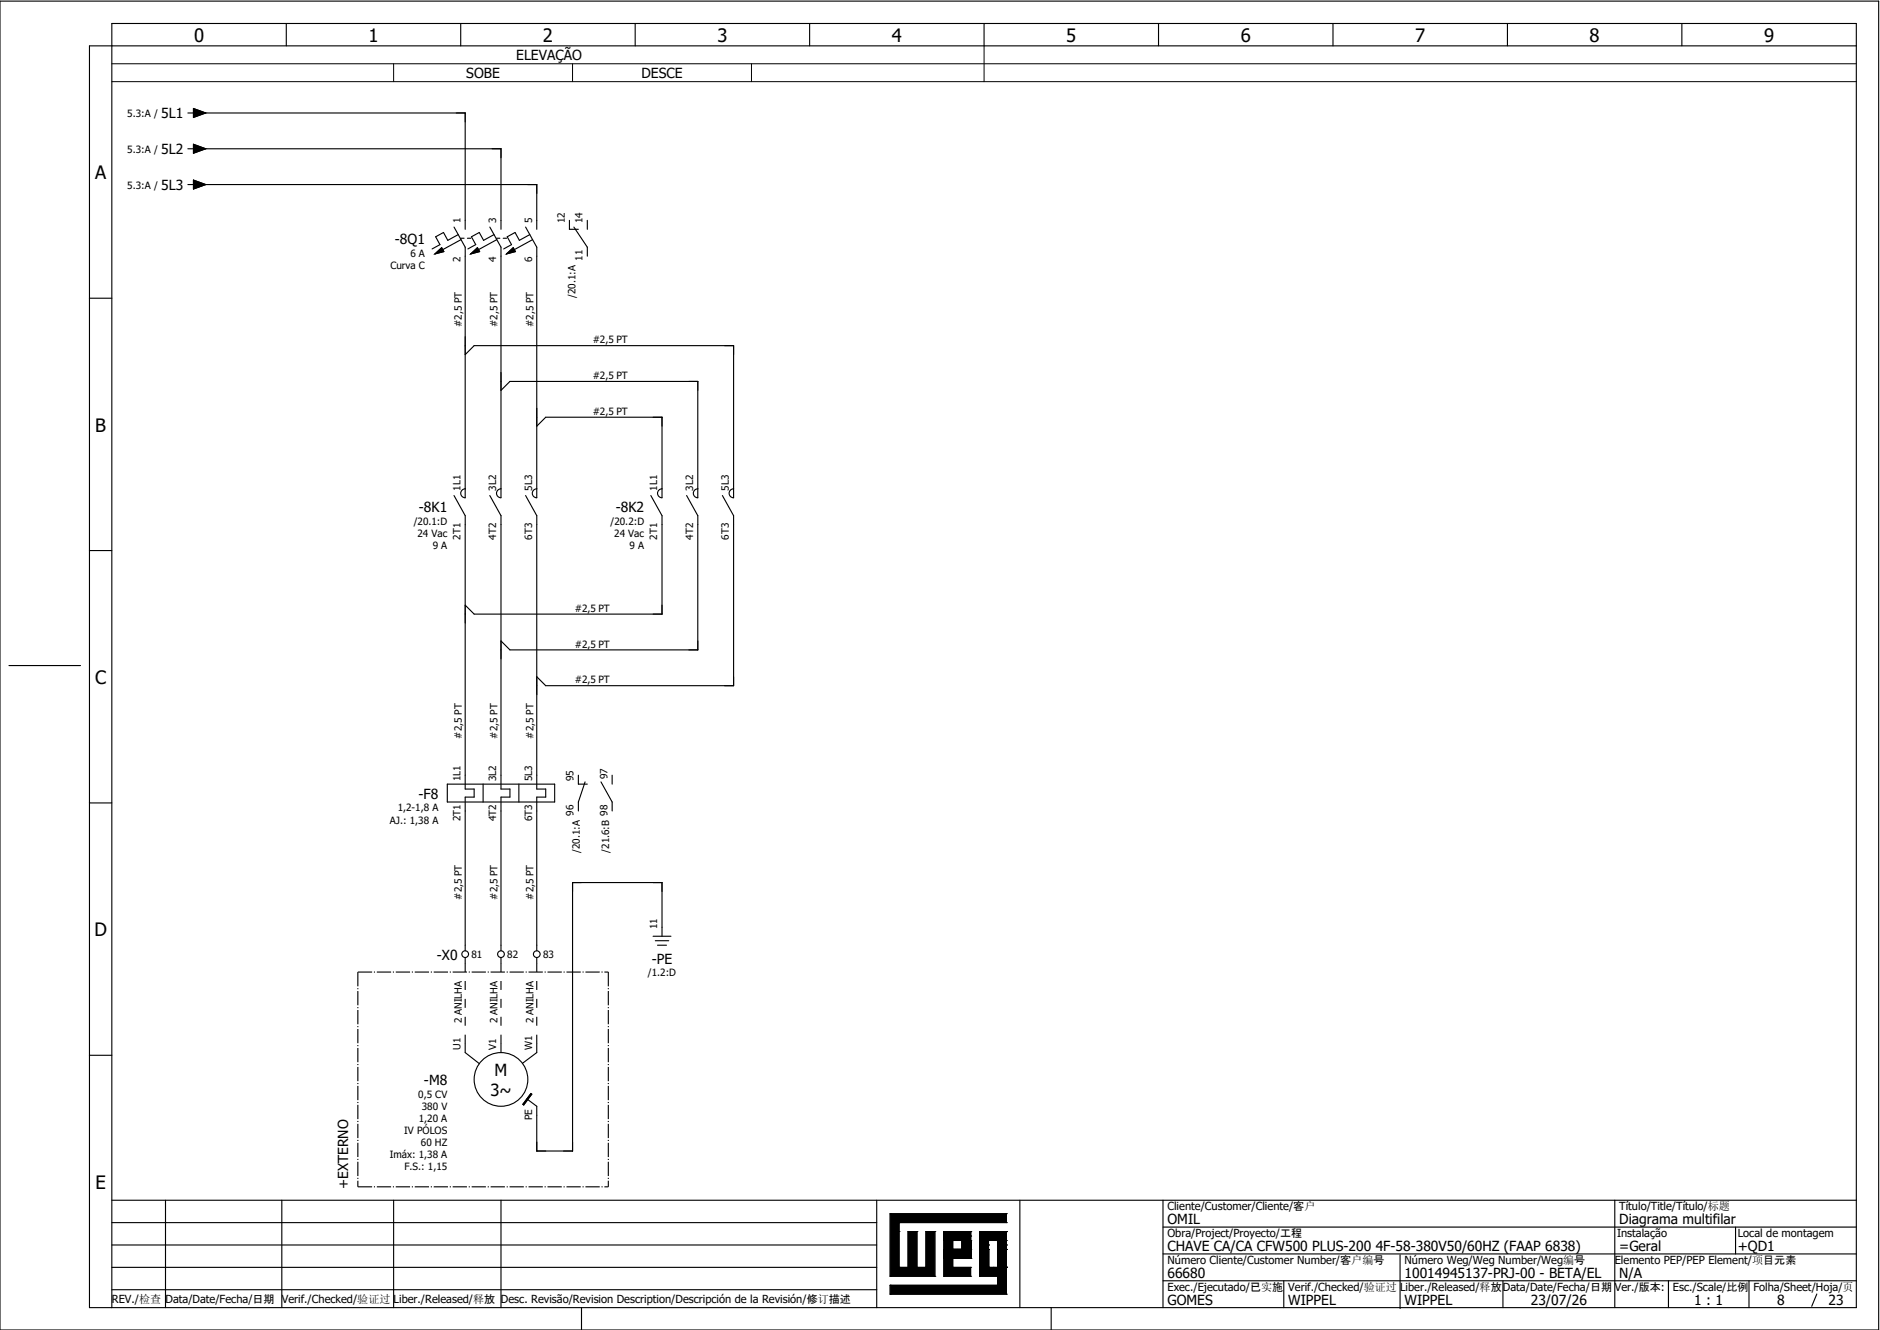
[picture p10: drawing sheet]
<svg xmlns="http://www.w3.org/2000/svg" width="297mm" height="210mm" viewBox="0 0 297 210" stroke-linecap="round" stroke-linejoin="round" font-family="sans-serif">
<defs><g id="words">
<g font-size="2.9">
<text x="30.7" y="6.6">0</text>
<text x="58.2" y="6.6">1</text>
<text x="85.8" y="6.6">2</text>
<text x="113.4" y="6.6">3</text>
<text x="141" y="6.6">4</text>
<text x="168.5" y="6.6">5</text>
<text x="196.1" y="6.6">6</text>
<text x="223.7" y="6.6">7</text>
<text x="251.3" y="6.6">8</text>
<text x="278.9" y="6.6">9</text>
<text x="15" y="28.3">A</text>
<text x="15.1" y="68.2">B</text>
<text x="15" y="108.1">C</text>
<text x="14.9" y="148">D</text>
<text x="15.1" y="187.9">E</text>
</g>
<g font-size="2.6">
<text x="77.5" y="173.2">3~</text>
<text x="78.2" y="170">M</text>
</g>
<g font-size="2.2">
<text x="81.6" y="9.4">ELEVAÇÃO</text>
<text x="73.7" y="12.4">SOBE</text>
<text x="101.4" y="12.4">DESCE</text>
<text x="25.5" y="18.7">5L1</text>
<text x="25.5" y="24.4">5L2</text>
<text x="25.5" y="30">5L3</text>
<text x="62.4" y="38.5">-8Q1</text>
<text x="66.2" y="80.9">-8K1</text>
<text x="97.3" y="80.9">-8K2</text>
<text x="66.2" y="126.2">-F8</text>
<text x="69.1" y="151.7">-X0</text>
<text x="103" y="152.3">-PE</text>
<text x="67" y="171.5">-M8</text>
<text x="55.1" y="187.9" transform="rotate(-90 55.1 187.9)">+EXTERNO</text>
<text x="184.5" y="193.5">OMIL</text>
<text x="184.5" y="197.7">CHAVE CA/CA CFW500 PLUS-200 4F-58-380V50/60HZ (FAAP 6838)</text>
<text x="256" y="193.5">Diagrama multifilar</text>
<text x="256" y="197.7">=Geral</text>
<text x="274.7" y="197.7">+QD1</text>
<text x="184.5" y="201.9">66680</text>
<text x="222" y="201.9">10014945137-PRJ-00 - BETA/EL</text>
<text x="256" y="201.9">N/A</text>
<text x="184.5" y="206.2">GOMES</text>
<text x="203.6" y="206.2">WIPPEL</text>
<text x="222" y="206.2">WIPPEL</text>
<text x="242" y="206.2">23/07/26</text>
<text x="267.8" y="206.2">1 : 1</text>
<text x="280.9" y="206.2">8</text>
<text x="289.1" y="206.2">23</text>
</g>
<g font-size="1.8">
<text x="184.5" y="191.2">Cliente/Customer/Cliente/客户</text>
<text x="256" y="191.2">Título/Title/Título/标题</text>
<text x="184.5" y="195.5">Obra/Project/Proyecto/工程</text>
<text x="255.6" y="195.5">Instalação</text>
<text x="274.7" y="195.5">Local de montagem</text>
<text x="184.5" y="204">Exec./Ejecutado/已实施</text>
<text x="184.5" y="199.7">Número Cliente/Customer Number/客户编号</text>
<text x="203.6" y="204">Verif./Checked/验证过</text>
<text x="221.3" y="204">Liber./Released/释放</text>
<text x="222" y="199.7">Número Weg/Weg Number/Weg编号</text>
<text x="237.6" y="204">Data/Date/Fecha/日期</text>
<text x="255.3" y="204">Ver./版本:</text>
<text x="255.3" y="199.7">Elemento PEP/PEP Element/项目元素</text>
<text x="264.4" y="204">Esc./Scale/比例</text>
<text x="277.2" y="204">Folha/Sheet/Hoja/页</text>
<text x="17.7" y="205.9">REV./检查</text>
<text x="26.2" y="205.9">Data/Date/Fecha/日期</text>
<text x="44.5" y="205.9">Verif./Checked/验证过</text>
<text x="62.2" y="205.9">Liber./Released/释放</text>
<text x="79.2" y="205.9">Desc. Revisão/Revision Description/Descripción de la Revisión/修订描述</text>
</g>
<g font-size="1.6">
<text x="20.1" y="18.5">5.3:A /</text>
<text x="20.1" y="24.1">5.3:A /</text>
<text x="20.1" y="29.8">5.3:A /</text>
<text x="72.8" y="35.3" transform="rotate(-90 72.8 35.3)">1</text>
<text x="78.4" y="35.3" transform="rotate(-90 78.4 35.3)">3</text>
<text x="84.1" y="35.3" transform="rotate(-90 84.1 35.3)">5</text>
<text x="89.3" y="35.3" transform="rotate(-90 89.3 35.3)">12</text>
<text x="92.1" y="35.3" transform="rotate(-90 92.1 35.3)">14</text>
<text x="64.9" y="40.6">6 A</text>
<text x="72.8" y="41.3" transform="rotate(-90 72.8 41.3)">2</text>
<text x="78.4" y="41.3" transform="rotate(-90 78.4 41.3)">4</text>
<text x="84.1" y="41.3" transform="rotate(-90 84.1 41.3)">6</text>
<text x="92.1" y="41.2" transform="rotate(-90 92.1 41.2)">11</text>
<text x="61.7" y="42.5">Curva C</text>
<text x="91" y="47.1" transform="rotate(-90 91 47.1)">/20.1:A</text>
<text x="73" y="51.7" transform="rotate(-90 73 51.7)">#2,5 PT</text>
<text x="78.7" y="51.7" transform="rotate(-90 78.7 51.7)">#2,5 PT</text>
<text x="84.3" y="51.7" transform="rotate(-90 84.3 51.7)">#2,5 PT</text>
<text x="93.7" y="54.3">#2,5 PT</text>
<text x="93.7" y="59.9">#2,5 PT</text>
<text x="93.7" y="65.6">#2,5 PT</text>
<text x="72.8" y="77.5" transform="rotate(-90 72.8 77.5)">1L1</text>
<text x="78.4" y="77.5" transform="rotate(-90 78.4 77.5)">3L2</text>
<text x="84.1" y="77.5" transform="rotate(-90 84.1 77.5)">5L3</text>
<text x="103.9" y="77.5" transform="rotate(-90 103.9 77.5)">1L1</text>
<text x="109.6" y="77.5" transform="rotate(-90 109.6 77.5)">3L2</text>
<text x="115.2" y="77.5" transform="rotate(-90 115.2 77.5)">5L3</text>
<text x="65.4" y="83">/20.1:D</text>
<text x="96.5" y="83">/20.2:D</text>
<text x="66" y="84.9">24 Vac</text>
<text x="68.4" y="86.8">9 A</text>
<text x="72.8" y="85.3" transform="rotate(-90 72.8 85.3)">2T1</text>
<text x="78.4" y="85.3" transform="rotate(-90 78.4 85.3)">4T2</text>
<text x="84.1" y="85.3" transform="rotate(-90 84.1 85.3)">6T3</text>
<text x="97.1" y="84.9">24 Vac</text>
<text x="99.5" y="86.8">9 A</text>
<text x="103.9" y="85.3" transform="rotate(-90 103.9 85.3)">2T1</text>
<text x="109.6" y="85.3" transform="rotate(-90 109.6 85.3)">4T2</text>
<text x="115.2" y="85.3" transform="rotate(-90 115.2 85.3)">6T3</text>
<text x="90.9" y="96.7">#2,5 PT</text>
<text x="90.9" y="102.3">#2,5 PT</text>
<text x="90.9" y="108">#2,5 PT</text>
<text x="73" y="116.7" transform="rotate(-90 73 116.7)">#2,5 PT</text>
<text x="78.7" y="116.7" transform="rotate(-90 78.7 116.7)">#2,5 PT</text>
<text x="84.3" y="116.7" transform="rotate(-90 84.3 116.7)">#2,5 PT</text>
<text x="72.8" y="123.5" transform="rotate(-90 72.8 123.5)">1L1</text>
<text x="78.4" y="123.5" transform="rotate(-90 78.4 123.5)">3L2</text>
<text x="84.1" y="123.5" transform="rotate(-90 84.1 123.5)">5L3</text>
<text x="90.7" y="123.5" transform="rotate(-90 90.7 123.5)">95</text>
<text x="96" y="123.1" transform="rotate(-90 96 123.1)">97</text>
<text x="61.6" y="130.1">AJ.: 1,38 A</text>
<text x="62.9" y="128.2">1,2-1,8 A</text>
<text x="72.8" y="129.8" transform="rotate(-90 72.8 129.8)">2T1</text>
<text x="78.4" y="129.8" transform="rotate(-90 78.4 129.8)">4T2</text>
<text x="84.1" y="129.8" transform="rotate(-90 84.1 129.8)">6T3</text>
<text x="90.7" y="128.9" transform="rotate(-90 90.7 128.9)">96</text>
<text x="91.7" y="134.8" transform="rotate(-90 91.7 134.8)">/20.1:A</text>
<text x="96.3" y="134.8" transform="rotate(-90 96.3 134.8)">/21.6:B 98</text>
<text x="73" y="142.2" transform="rotate(-90 73 142.2)">#2,5 PT</text>
<text x="78.7" y="142.2" transform="rotate(-90 78.7 142.2)">#2,5 PT</text>
<text x="84.3" y="142.2" transform="rotate(-90 84.3 142.2)">#2,5 PT</text>
<text x="103.9" y="146.8" transform="rotate(-90 103.9 146.8)">11</text>
<text x="74.5" y="151.4">81</text>
<text x="80.2" y="151.4">82</text>
<text x="85.8" y="151.4">83</text>
<text x="102.4" y="154.3">/1.2:D</text>
<text x="73" y="161.7" transform="rotate(-90 73 161.7)">2 ANILHA</text>
<text x="78.7" y="161.7" transform="rotate(-90 78.7 161.7)">2 ANILHA</text>
<text x="84.3" y="161.7" transform="rotate(-90 84.3 161.7)">2 ANILHA</text>
<text x="72.8" y="165.9" transform="rotate(-90 72.8 165.9)">U1</text>
<text x="78.4" y="165.9" transform="rotate(-90 78.4 165.9)">V1</text>
<text x="84.1" y="165.9" transform="rotate(-90 84.1 165.9)">W1</text>
<text x="66.1" y="173.5">0,5 CV</text>
<text x="63.9" y="179.2">IV PÓLOS</text>
<text x="66.2" y="177.3">1,20 A</text>
<text x="66.7" y="175.4">380 V</text>
<text x="84.1" y="177" transform="rotate(-90 84.1 177)">PE</text>
<text x="61.6" y="183">Imáx: 1,38 A</text>
<text x="63.9" y="184.9">F.S.: 1,15</text>
<text x="66.5" y="181.1">60 HZ</text>
</g>
</g></defs>
<g fill="none" stroke="#000" stroke-width=".18">
<path d="M0 .2h297v210h-297zM29.7 17.9h.9M30.6 17.1l1.9 .8-1.9 .7zM31.1 17.9h42.4v18.3M45.3 3.7v3.5M72.8 3.7v3.5M100.4 3.7v3.5M128 3.7v3.5M155.6 3.7v3.5M183.1 3.7v3.5M210.7 3.7v3.5M238.3 3.7v3.5"/>
<path d="M265.9 3.7v3.5M293.4 7.2h-279.3v199.4h279.3v-202.9h-275.7v202.9M29.7 23.5h.9M29.7 29.2h.9M30.6 22.8l1.9 .7-1.9 .7zM30.6 28.5l1.9 .7-1.9 .7zM31.1 23.5h48.1v12.7M31.1 29.2h53.7v7M71.8 35.9l1.7 3.2v39.6a.71 .71 0 0 1-.7-.7 .71 .71 0 0 1 .7-.8M72.4 37.1l-1.6 .9-.7-1.3-1.2 .7 .6 1.3-1.2 .6M72.8 37.7h.6M72.9 37.9l-2.9 1.6"/>
<path d="M73.9 37.7h.5M77.4 35.9l1.8 3.2v39.6a.71 .71 0 0 1-.7-.7 .71 .71 0 0 1 .7-.8M78.1 37.1l-1.7 .9-.6-1.3-1.3 .7 .7 1.3-1.2 .6M78.5 37.7h.5M78.5 37.9l-2.9 1.6M79.5 37.7h.6M83.1 35.9l1.8 3.2-.1 39.6a.71 .71 0 0 1-.7-.7 .71 .71 0 0 1 .7-.8M83.7 37.1l-1.6 .9-.7-1.3-1.2 .7 .7 1.3-1.3 .6M84.2 37.9l-2.9 1.6M90 34.8v1.4h1.4M90.7 35.9l2.1 3.2v1.4M92.8 34.8v1.4"/>
<path d="M14.1 47.1h3.6M68.7 40.1l1.1-1 .4 .7zM73.5 56l1.4-1.4h41.1v24.1a.71 .71 0 0 1-.7-.7 .71 .71 0 0 1 .7-.8M74.4 40.1l1.1-1 .3 .7zM80.1 40.1l1-1 .4 .7zM71.8 78.3l1.7 3.2v43.2h1.4v1.3h-1.4v24.3M77.4 78.3l1.8 3.2v43.2h1.4v1.3h-1.4v24.3M79.2 61.7l1.4-1.4h29.7v18.4a.71 .71 0 0 1-.7-.7 .71 .71 0 0 1 .7-.8M83.1 78.3l1.8 3.2-.1 43.2h1.5v1.3h-1.5v24.3M84.8 67.3l1.5-1.4h18.3v12.8a.71 .71 0 0 1-.7-.7 .71 .71 0 0 1 .7-.8M102.9 78.3l1.7 3.2v15.5h-29.7l-1.4-1.4M108.5 78.3l1.8 3.2v21.2h-29.7l-1.4-1.4"/>
<path d="M114.2 78.3l1.8 3.2v26.9h-29.7l-1.5-1.5M14.1 87h3.6M1.4 105.2h11.3M14.1 126.9h3.6M70.7 123.9h17v2.8h-17zM76.4 123.9v2.8M82 123.9v2.8M91.4 122.5v1.4h1.4M91.4 126.7v1.5M92.5 123.6l-1.1 3.1M95 123.6l1.8 3.1v1.5M96.8 122.5v1.4"/>
<path d="M73.5 151.3v.9M79.2 151.3v.9M84.8 151.3v.9M103.2 148h2.9M103.6 148.7h2.1M103.9 149.4h1.5M104.6 148v-8.5h-14.1v42.4h-5.7v-7.1l-1.5-1.1M14.1 166.8h3.6M73.5 164.9v1.4l2.3 1.8M79.2 164.9v1.4M83.9 172.8l.2 .1-1.3 1.7-.2-.1zM84.8 164.9v1.4l-2.2 1.7"/>
<path d="M17.7 193.2h120.9M17.7 196.7h120.9M17.7 189.7h275.7M26.2 189.7v16.9M44.5 189.7v16.9M62.2 189.7v16.9M79.2 189.7v16.9M138.6 189.7v16.9M161.2 189.7v16.9M183.8 189.7v16.9M183.8 193.9h109.6M183.8 198.2h109.6"/>
<path d="M221.3 198.3v8.5M255.3 189.7v16.9M274.3 193.9v4.3M17.7 200.3h120.9M17.7 203.8h120.9M91.9 206.6v3.6M166.2 206.6v3.6M183.8 202.4h109.6M202.9 202.4v4.2M237.6 202.4v4.2M263.7 202.4v4.2M276.5 202.4v4.2"/>
<path d="M287.2 204.5l-.8 1.9"/>
<circle cx="73.5" cy="150.8" r=".53"/>
<circle cx="79.2" cy="150.8" r=".53"/>
<circle cx="84.8" cy="150.8" r=".53"/>
<circle cx="79.2" cy="170.6" r="4.2"/>
</g>
<g fill="#000" stroke="#000" stroke-width=".16">
<path d="M30.6 17.1l1.9 .8-1.9 .7zM30.6 22.8l1.9 .7-1.9 .7zM30.6 28.5l1.9 .7-1.9 .7zM68.7 40.1l1.1-1 .4 .7zM74.4 40.1l1.1-1 .3 .7zM80.1 40.1l1-1 .4 .7zM83.9 172.8l.2 .1-1.3 1.7-.2-.1zM140.7 191.8h18.4v1.4h-17v7.1h1.4v-5.7h1.4v5.7h1.5v-5.7h1.4v7.1h-7.1zM149.2 197.4h4.2h-2.8h2.8h-2.8h2.8h-2.8h2.8h-2.8h2.8v1.5h-4.2zM149.2 194.6h4.2h-2.8h2.8h-2.8h2.8h-2.8h2.8h-2.8h2.8v1.4h-4.2zM152 194.6h1.4v4.3v-2.9v2.9v-2.9v2.9v-2.9v2.9v-2.9v2.9h-1.4zM140.7 203.1h17v-1.4h-2.9v-2.8v1.4v-1.4v1.4h4.3v4.2h-18.4z"/>
<path d="M154.8 194.6h4.3h-2.8h2.8h-2.8h2.8h-2.8h2.8h-2.8h2.8v1.4h-4.3zM154.8 196h1.5v4.3v-2.9v2.9v-2.9v2.9v-2.9v2.9v-2.9v2.9h-1.5zM157.7 196h1.4v4.3v-2.9v2.9v-2.9v2.9v-2.9v2.9v-2.9v2.9h-1.4zM149.2 194.6l.7 4.3-.7-4.3h1.4v4.3h2.8h-2.8v1.4h2.8v1.4h-4.2z"/>
</g>
<g fill="none" stroke="#000" stroke-width=".16">
<path d="M17.7 10.1h275.7M17.7 12.9h275.7M62.2 10.1v2.8M90.5 10.1v2.8M118.8 10.1v2.8M155.6 7.2v5.7M140.7 191.8h.1M140.7 191.8v9.9M140.7 191.8h18.4M142.1 193.2h.1M142.1 194.6h.1M142.1 193.2h17"/>
<path d="M142.1 193.2v7.1M143.5 194.6h.1M143.5 194.6v5.7M143.5 194.6h1.4M144.9 194.6h.1M144.9 194.6v5.7M146.4 194.6h.1M146.4 194.6h1.4M146.4 194.6v5.7M147.8 194.6h.1M147.8 194.6v7.1M149.2 198.9h.1"/>
<path d="M149.2 196h.1M149.2 194.6h4.2M149.2 198.9h4.2M149.2 194.6l.7 4.3M149.2 194.6v7.1M149.2 197.4h4.2M149.2 196h4.2M149.9 197.4h.1M149.9 194.6h.1M150.6 198.9h.1M150.6 197.4h.1M150.6 194.6h.1"/>
<path d="M150.6 194.6v5.7M152 198.9h.1M152 194.6h.1M152 194.6v4.3M153.4 198.9h.1M153.4 197.4h.1M153.4 196h.1M153.4 194.6h.1M153.4 195.3h.1M153.4 194.6v4.3M154.8 198.9h.1M154.8 196h.1"/>
<path d="M154.8 196h4.3M155.6 194.6h.1M156.3 194.6h.1M156.3 197.4h.1M156.3 196.7h.1M156.3 196v4.3M157.7 196h.1M157.7 196v4.3M159.1 191.8h.1M159.1 193.2h.1M159.1 196h.1M159.1 194.6h.1"/>
<path d="M159.1 197.4h.1M159.1 196.7h.1M159.1 194.6h-4.3v7.1M159.1 191.8v1.4M159.1 194.6v9.9M140.7 203.1h.1M140.7 204.5h.1M140.7 201.7h.1M140.7 201.7h7.1M140.7 203.1h17M140.7 203.1v1.4M140.7 204.5h18.4"/>
<path d="M142.1 200.3h.1M142.1 200.3h1.4M143.5 200.3h.1M144.9 200.3h.1M144.9 200.3h1.5M146.4 200.3h.1M147.8 201.7h.1M149.2 201.7h.1M149.2 201.7h4.2M150.6 200.3h.1M150.6 200.3h2.8M153.4 201.7h.1"/>
<path d="M153.4 200.3h.1M153.4 200.3v1.4M154.8 201.7h.1M154.8 200.3h.1M154.8 201.7h2.9M154.8 200.3h4.3M156.3 200.3h.1M157 200.3h.1M157.7 201.7h.1M157.7 203.1h.1M157.7 200.3h.1M157.7 201.7v1.4"/>
<path d="M159.1 204.5h.1M159.1 200.3h.1"/>
</g>
<path d="M73.5 152.2v12.7M79.2 152.2v12.7M84.8 152.2v12.7" fill="none" stroke="#000" stroke-width=".18" stroke-dasharray="1.4 1.4" stroke-linecap="butt"/>
<path d="M56.6 153.6h39.6M56.6 153.6v34M96.2 153.6v34M56.6 187.6h39.6" fill="none" stroke="#000" stroke-width=".18" stroke-dasharray="2.3 .3 .2 .3" stroke-linecap="butt"/>
<use href="#words"/>
</svg>
